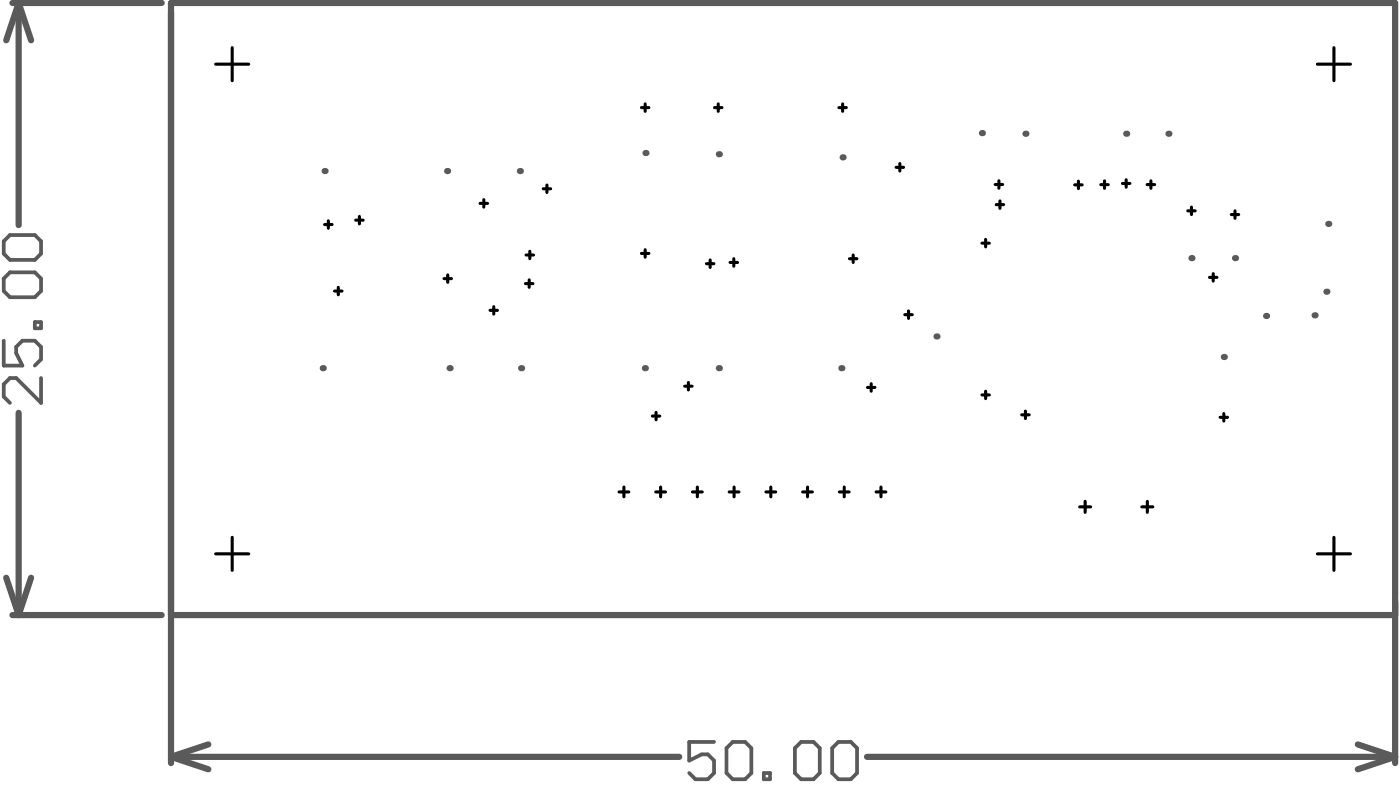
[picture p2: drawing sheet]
<svg xmlns="http://www.w3.org/2000/svg" width="190mm" height="107mm" viewBox="0 0 190 107" stroke-linecap="round" stroke-linejoin="round" font-family="sans-serif">
<g fill="#5a5a5a">
<circle cx="153" cy="18.1" r=".42"/>
<circle cx="70.8" cy="50" r=".42"/>
<circle cx="114.4" cy="21.4" r=".42"/>
<circle cx="97.6" cy="20.9" r=".42"/>
<circle cx="87.7" cy="20.8" r=".42"/>
<circle cx="180.2" cy="39.6" r=".42"/>
<circle cx="180.4" cy="30.4" r=".42"/>
<circle cx="161.8" cy="35" r=".42"/>
<circle cx="127.2" cy="45.7" r=".42"/>
<circle cx="178.5" cy="42.8" r=".42"/>
<circle cx="172" cy="42.9" r=".42"/>
<circle cx="70.6" cy="23.2" r=".42"/>
<circle cx="87.6" cy="50" r=".42"/>
<circle cx="166.2" cy="48.4" r=".42"/>
<circle cx="43.8" cy="50" r=".42"/>
<circle cx="60.7" cy="23.2" r=".42"/>
<circle cx="61.1" cy="50" r=".42"/>
<circle cx="44.1" cy="23.2" r=".42"/>
<circle cx="167.7" cy="35" r=".42"/>
<circle cx="97.6" cy="50" r=".42"/>
<circle cx="114.3" cy="50" r=".42"/>
<circle cx="133.4" cy="18.1" r=".42"/>
<circle cx="139.3" cy="18.2" r=".42"/>
<circle cx="158.7" cy="18.2" r=".42"/>
</g>
<g fill="none" stroke="#5a5a5a" stroke-width=".84">
<path d="M1.7 .4h20.3M2.5 .4l1.7 5.1M2.5 .4l-1.7 5.1M2.5 .4v30.1M2.5 56v27.5M.8 78.4l1.7 5.1M4.2 78.4l-1.7 5.1M1.7 83.5h20.3M23.2 83.5h166.3M23.2 103.6v-103.2h166.3v103.2M23.2 102.7l5.1 1.7M23.2 102.7h69.1"/>
<path d="M28.3 101l-5.1 1.7M117.8 102.7h71.7M184.4 101l5.1 1.7M189.5 102.7l-5.1 1.7"/>
</g>
<path d="M.5 32.7l.9-.8h3.3l.9 .8v1.7l-.9 .9h-3.3l-.9-.9zM.5 37.8l.9-.8h3.3l.9 .8v1.7l-.9 .8h-3.3l-.9-.8zM.5 46.2v3.4h2.5l-.8-1.7v-.8l.8-.9h1.7l.9 .9v1.7l-.9 .8M4.7 43.7h.9v.9h-.9zM5.6 51.3v3.4l-3.4-3.4h-.8l-.9 .8v1.7l.9 .9M97 100.7h-3.4v2.5l1.7-.8h.8l.9 .8v1.7l-.9 .9h-1.6l-.9-.9M99.5 100.7h1.7l.8 .8v3.4l-.8 .9h-1.7l-.8-.9v-3.4zM103.7 104.9h.9v.9h-.9zM108 101.5l.8-.8h1.7l.8 .8v3.4l-.8 .9h-1.7l-.8-.9zM113 101.5l.9-.8h1.7l.8 .8v3.4l-.8 .9h-1.7l-.9-.9z" fill="none" stroke="#5a5a5a" stroke-width=".51"/>
<g fill="none" stroke="#000" stroke-width=".42">
<path d="M29.3 8.7h4.5M31.5 6.5v4.5M87.1 14.6h1M87.6 14.1v1M97 14.6h1.1M97.6 14.1v1M113.9 14.6h1M114.4 14.1v1M178.9 8.7h4.5M181.2 6.5v4.5M44.1 30.5h1M44.6 30v1"/>
<path d="M45.4 39.5h1.1M45.9 39v1M48.3 29.9h1M48.8 29.4v1M60.3 37.8h1M60.8 37.3v1M65.2 27.6h1M65.7 27.1v1M71.4 38.5h1M71.5 34.6h1M71.9 38v1M72 34.1v1"/>
<path d="M73.8 25.6h1M74.3 25.1v1M87.1 34.4h1M87.6 33.9v1M95.9 35.8h1.1M96.5 35.3v1M99.2 35.6h1M99.7 35.1v1M115.4 35.1h1M115.9 34.6v1M121.7 22.7h1M122.2 22.2v1"/>
<path d="M133.4 33h1M133.9 32.5v1M135.2 25h1M135.3 27.8h1M135.7 24.5v1M135.8 27.3v1M146 25.1h1M146.5 24.6v1M149.5 25.1h1M150 24.6v1M152.5 24.9h1M153 24.4v1"/>
<path d="M155.8 25.1h1M156.3 24.5v1.1M161.3 28.6h1M161.8 28.1v1M164.3 37.6h1M164.8 37.1v1.1M167.2 29.1h1M167.7 28.6v1M66.6 42.1h1M67.1 41.6v1M88.6 56.5h1M89.1 56v1"/>
<path d="M93 52.4h1M93.5 51.9v1M117.8 52.6h1M118.3 52.1v1M122.9 42.7h1M123.4 42.2v1M133.4 53.6h1M133.9 53.1v1M138.8 56.3h1M139.3 55.8v1M165.7 56.6h1M166.2 56.1v1"/>
<path d="M29.3 75.2h4.5M31.5 72.9v4.5M84.1 66.8h1.3M84.7 66.1v1.3M89.1 66.8h1.3M89.7 66.1v1.3M94 66.8h1.4M94.7 66.1v1.3M99 66.8h1.4M99.7 66.1v1.3M104 66.8h1.4M104.7 66.1v1.3"/>
<path d="M109 66.8h1.3M109.7 66.1v1.3M114 66.8h1.3M114.7 66.1v1.3M119 66.8h1.3M119.7 66.1v1.3M146.6 68.8h1.5M147.4 68v1.5M155.1 68.8h1.5M155.8 68v1.5M178.9 75.2h4.5M181.2 72.9v4.5"/>
</g>
</svg>
